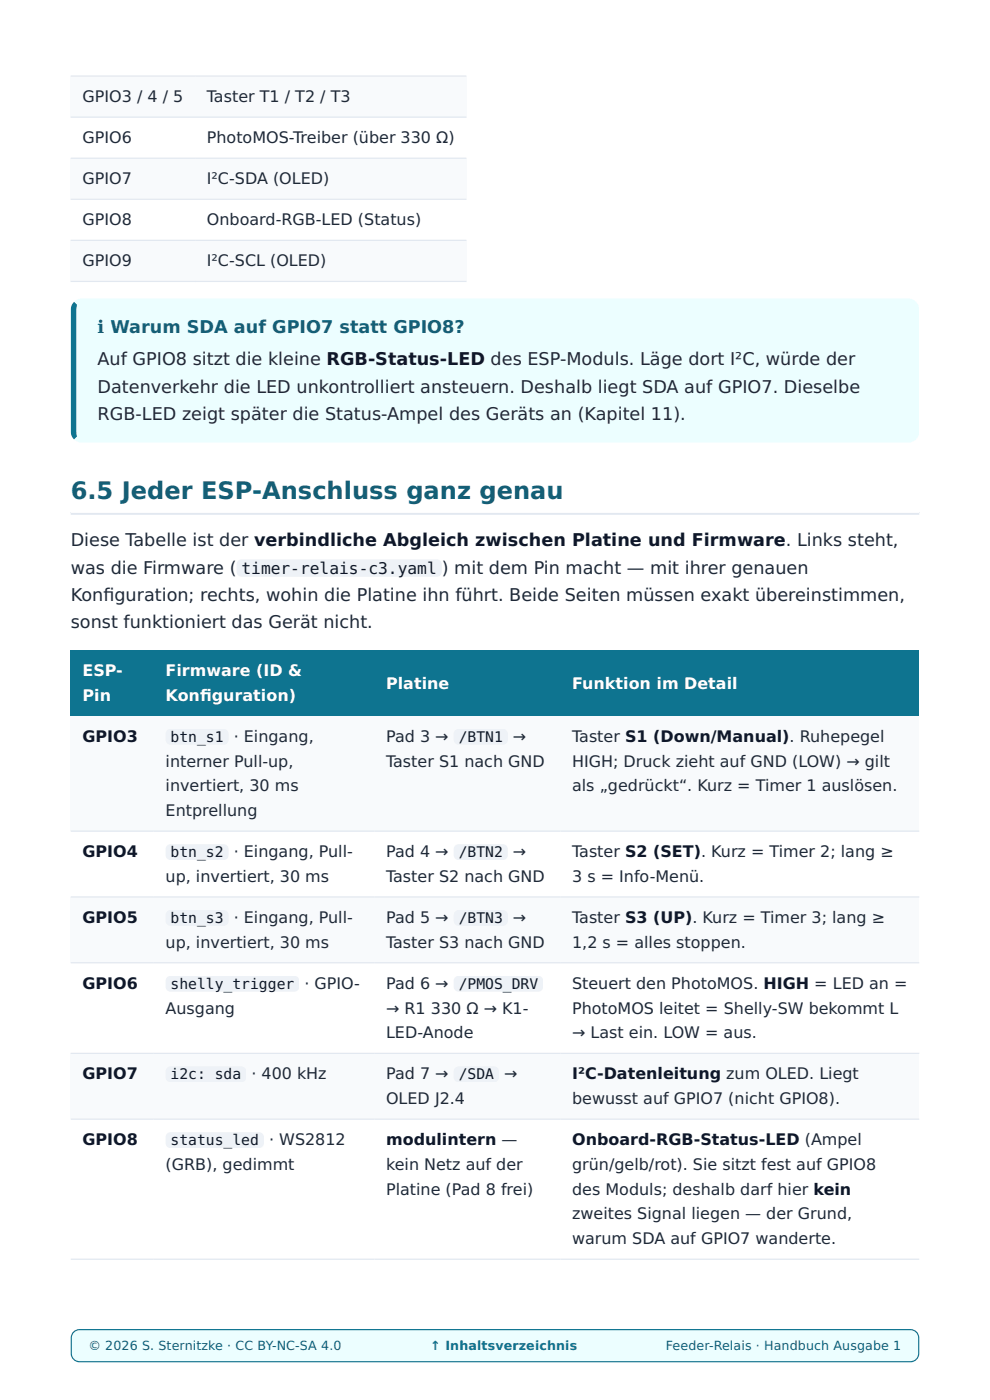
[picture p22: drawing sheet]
<svg xmlns="http://www.w3.org/2000/svg" width="210mm" height="297mm" viewBox="0 0 210 297" stroke-linecap="round" stroke-linejoin="round" font-family="sans-serif">
<defs><g id="words">
<text font-size="5.1" fill="#155e75" x="15" y="105.9">6.5 Jeder ESP-Anschluss ganz genau</text>
<text font-size="3.7" fill="#155e75" x="20.7" y="70.7">ℹ Warum SDA auf GPIO7 statt GPIO8?</text>
<g font-size="3.7" fill="#1f2937">
<text x="20.7" y="77.5">Auf GPIO8 sitzt die kleine RGB-Status-LED des ESP-Moduls. Läge dort I²C, würde der</text>
<text x="20.7" y="83.3">Datenverkehr die LED unkontrolliert ansteuern. Deshalb liegt SDA auf GPIO7. Dieselbe</text>
<text x="20.7" y="89.1">RGB-LED zeigt später die Status-Ampel des Geräts an (Kapitel 11).</text>
<text x="15" y="115.9">Diese Tabelle ist der verbindliche Abgleich zwischen Platine und Firmware. Links steht,</text>
<text x="15" y="121.7">was die Firmware (</text>
<text x="15" y="127.5">Konf</text>
<text x="21.9" y="127.5">iguration; rechts, wohin die Platine ihn führt. Beide Seiten müssen exakt übereinstimmen,</text>
<text x="15" y="133.3">sonst funktioniert das Gerät nicht.</text>
</g>
<g font-size="3.4" fill="#1f2937">
<text x="17.5" y="21.7">GPIO3 / 4 / 5</text>
<text x="43.9" y="21.7">Taster T1 / T2 / T3</text>
<text x="17.5" y="30.4">GPIO6</text>
<text x="43.9" y="30.4">PhotoMOS-Treiber (über 330 Ω)</text>
<text x="17.5" y="39.1">GPIO7</text>
<text x="43.9" y="39.1">I²C-SDA (OLED)</text>
<text x="17.5" y="47.8">GPIO8</text>
<text x="43.9" y="47.8">Onboard-RGB-LED (Status)</text>
<text x="17.5" y="56.5">GPIO9</text>
<text x="43.9" y="56.5">I²C-SCL (OLED)</text>
<text x="49.6" y="157.4">· Eingang,</text>
<text x="81.9" y="157.4">Pad 3 →</text>
<text x="108.8" y="157.4">→</text>
<text x="121.4" y="157.4">Taster S1 (Down/Manual). Ruhepegel</text>
<text x="35.1" y="162.6">interner Pull-up,</text>
<text x="35.1" y="167.9">invertiert, 30 ms</text>
<text x="81.9" y="162.6">Taster S1 nach GND</text>
<text x="121.4" y="162.6">HIGH; Druck zieht auf GND (LOW) → gilt</text>
<text x="121.4" y="167.9">als „gedrückt“. Kurz = Timer 1 auslösen.</text>
<text x="35.1" y="173.1">Entprellung</text>
<text x="49.6" y="181.9">· Eingang, Pull-</text>
<text x="81.9" y="181.9">Pad 4 →</text>
<text x="108.8" y="181.9">→</text>
<text x="121.4" y="181.9">Taster S2 (SET). Kurz = Timer 2; lang ≥</text>
<text x="35.1" y="187.1">up, invertiert, 30 ms</text>
<text x="81.9" y="187.1">Taster S2 nach GND</text>
<text x="121.4" y="187.1">3 s = Info-Menü.</text>
<text x="49.6" y="195.8">· Eingang, Pull-</text>
<text x="81.9" y="195.8">Pad 5 →</text>
<text x="108.8" y="195.8">→</text>
<text x="121.4" y="195.8">Taster S3 (UP). Kurz = Timer 3; lang ≥</text>
<text x="35.1" y="201.1">up, invertiert, 30 ms</text>
<text x="81.9" y="201.1">Taster S3 nach GND</text>
<text x="121.4" y="201.1">1,2 s = alles stoppen.</text>
<text x="64.6" y="209.8">· GPIO-</text>
<text x="81.9" y="209.8">Pad 6 →</text>
<text x="121.4" y="209.8">Steuert den PhotoMOS. HIGH = LED an =</text>
<text x="35.1" y="215">Ausgang</text>
<text x="81.9" y="215">→ R1 330 Ω → K1-</text>
<text x="121.4" y="215">PhotoMOS leitet = Shelly-SW bekommt L</text>
<text x="81.9" y="220.3">LED-Anode</text>
<text x="121.4" y="220.3">→ Last ein. LOW = aus.</text>
<text x="53.3" y="229">· 400 kHz</text>
<text x="81.9" y="229">Pad 7 →</text>
<text x="106.9" y="229">→</text>
<text x="81.9" y="234.2">OLED J2.4</text>
<text x="121.4" y="234.2">bewusst auf GPIO7 (nicht GPIO8).</text>
<text x="57.1" y="243">· WS2812</text>
<text x="35.1" y="248.2">(GRB), gedimmt</text>
<text x="81.9" y="248.2">kein Netz auf der</text>
<text x="121.4" y="248.2">grün/gelb/rot). Sie sitzt fest auf GPIO8</text>
<text x="81.9" y="253.5">Platine (Pad 8 frei)</text>
<text x="121.4" y="253.5">des Moduls; deshalb darf hier kein</text>
<text x="121.4" y="258.7">zweites Signal liegen — der Grund,</text>
<text x="121.4" y="264">warum SDA auf GPIO7 wanderte.</text>
</g>
<g font-size="3.4" fill="#0f172a">
<text x="51.2" y="121.7">timer-relais-c3.yaml ) mit dem Pin macht — mit ihrer genauen</text>
<text x="17.5" y="157.4">GPIO3</text>
<text x="17.5" y="181.9">GPIO4</text>
<text x="17.5" y="195.8">GPIO5</text>
<text x="17.5" y="209.8">GPIO6</text>
<text x="17.5" y="229">GPIO7</text>
<text x="121.4" y="229">I²C-Datenleitung zum OLED. Liegt</text>
<text x="17.5" y="243">GPIO8</text>
<text x="81.9" y="243">modulintern —</text>
<text x="121.4" y="243">Onboard-RGB-Status-LED (Ampel</text>
</g>
<g font-size="3.4" fill="#fff">
<text x="17.5" y="143.5">ESP-</text>
<text x="35.1" y="143.5">Firmware (ID &amp;</text>
<text x="17.5" y="148.7">Pin</text>
<text x="35.1" y="148.7">Konf</text>
<text x="42.4" y="148.7">iguration)</text>
<text x="81.9" y="146.1">Platine</text>
<text x="121.4" y="146.1">Funktion im Detail</text>
</g>
<g font-size="3.1" fill="#0f172a">
<text x="36.2" y="157.4">btn_s1</text>
<text x="97.3" y="157.4">/BTN1</text>
<text x="36.2" y="181.9">btn_s2</text>
<text x="97.3" y="181.9">/BTN2</text>
<text x="36.2" y="195.8">btn_s3</text>
<text x="97.3" y="195.8">/BTN3</text>
<text x="36.2" y="209.8">shelly_trigger</text>
<text x="97.3" y="209.8">/PMOS_DRV</text>
<text x="36.2" y="229">i2c: sda</text>
<text x="97.3" y="229">/SDA</text>
<text x="36.2" y="243">status_led</text>
</g>
<g font-size="2.7" fill="#155e75">
<text x="18.7" y="286.3">© 2026 S. Sternitzke · CC BY-NC-SA 4.0</text>
<text x="141.3" y="286.3">Feeder-Relais · Handbuch Ausgabe 1</text>
</g>
<text font-size="2.7" fill="#0e7490" x="91.3" y="286.3">↑ Inhaltsverzeichnis</text>
</g></defs>
<g fill="#f8fafc">
<path d="M15 16.1h26.4v8.7h-26.4z"/>
<path d="M41.4 16.1h57.5v8.7h-57.5z"/>
<path d="M15 33.6h26.4v8.7h-26.4z"/>
<path d="M41.4 33.6h57.5v8.7h-57.5z"/>
<path d="M15 51h26.4v8.7h-26.4z"/>
<path d="M41.4 51h57.5v8.7h-57.5z"/>
</g>
<path d="M15 16.1h83.9M15 24.8h83.9M15 33.6h83.9M15 42.3h83.9M15 51h83.9M15 59.7h83.9" fill="none" stroke="#e2e8f0" stroke-width=".26"/>
<path d="M15 63.3h180v30.6h-180z" fill="#ecfeff"/>
<path d="M16.8 63.7l.6-.4v30.6a1.58 1.58 0 0 1-1.2-1.7v-26.5a3.3 3.3 0 0 1 .6-2zM15.9 63.9l.9-.5 .6-.1v30.6a2.24 2.24 0 0 1-2.4-2.4v-25.8a2.38 2.38 0 0 1 .9-1.8z" fill-rule="evenodd" fill="#0e7490"/>
<path d="M15 108.8h180zM15 108.8h180v.4h-180z" fill-rule="evenodd" fill="#e2e8f0"/>
<g fill="#0e7490">
<path d="M15 137.9h17.6v14.1h-17.6z"/>
<path d="M32.6 137.9h46.8v14.1h-46.8z"/>
<path d="M79.4 137.9h39.5v14.1h-39.5z"/>
<path d="M118.9 137.9h76.1v14.1h-76.1z"/>
</g>
<g fill="#f8fafc">
<path d="M15 152h17.6v24.3h-17.6z"/>
<path d="M32.6 152h46.8v24.3h-46.8z"/>
<path d="M79.4 152h39.5v24.3h-39.5z"/>
<path d="M118.9 152h76.1v24.3h-76.1z"/>
<path d="M15 190.3h17.6v13.9h-17.6z"/>
<path d="M32.6 190.3h46.8v13.9h-46.8z"/>
<path d="M79.4 190.3h39.5v13.9h-39.5z"/>
<path d="M118.9 190.3h76.1v13.9h-76.1z"/>
<path d="M15 223.5h17.6v13.9h-17.6z"/>
<path d="M32.6 223.5h46.8v13.9h-46.8z"/>
<path d="M79.4 223.5h39.5v13.9h-39.5z"/>
<path d="M118.9 223.5h76.1v13.9h-76.1z"/>
</g>
<path d="M15 176.3h180M15 190.3h180M15 204.2h180M15 223.5h180M15 237.4h180M15 267.1h180" fill="none" stroke="#e2e8f0" stroke-width=".26"/>
<g fill="#eef2f7">
<path d="M50.2 118.7h43.5v3.7h-43.5z"/>
<path d="M35.1 154.6h13.4v3.4h-13.4z"/>
<path d="M96.2 154.6h11.5v3.4h-11.5z"/>
<path d="M35.1 179.1h13.4v3.4h-13.4z"/>
<path d="M96.2 179.1h11.5v3.4h-11.5z"/>
<path d="M35.1 193h13.4v3.4h-13.4z"/>
<path d="M96.2 193h11.5v3.4h-11.5z"/>
<path d="M35.1 207h28.4v3.4h-28.4z"/>
<path d="M96.2 207h19v3.4h-19z"/>
<path d="M35.1 226.2h17.1v3.4h-17.1z"/>
<path d="M96.2 226.2h9.7v3.4h-9.7z"/>
<path d="M35.1 240.2h20.9v3.4h-20.9z"/>
</g>
<path d="M15 282h180v7h-180z" fill="#ecfeff"/>
<path d="M15.7 282.7l.7-.4 .5-.1h176.2a1.61 1.61 0 0 1 1.7 1.6v3.3a1.61 1.61 0 0 1-1.7 1.7h-176.2a1.61 1.61 0 0 1-1.7-1.7v-3.3l.1-.4zM15.5 282.5l.9-.5h.5h176.2a1.86 1.86 0 0 1 1.9 1.8v3.3a1.86 1.86 0 0 1-1.9 1.9h-176.2a1.86 1.86 0 0 1-1.9-1.9v-3.3l.1-.5z" fill-rule="evenodd" fill="#0e7490"/>
<use href="#words"/>
</svg>
